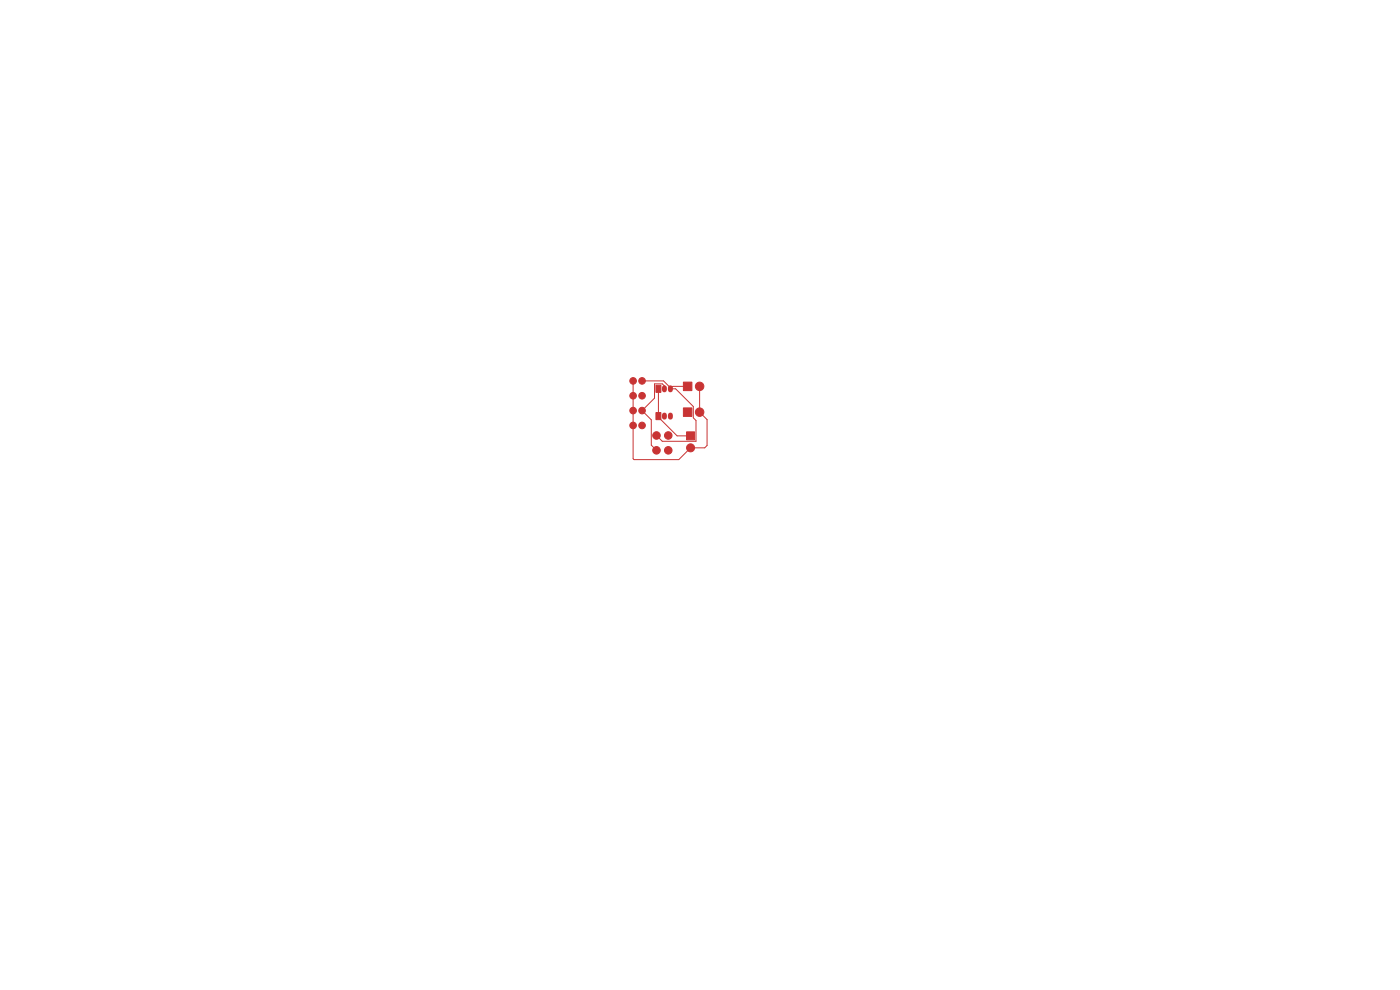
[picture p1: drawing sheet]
<svg xmlns="http://www.w3.org/2000/svg" width="297mm" height="210mm" viewBox="0 0 297 210" stroke-linecap="round" stroke-linejoin="round" font-family="sans-serif">
<g fill="#c83434" stroke="#c83434" stroke-width=".21">
<path d="M145.6 91.6h1.8v1.7h-1.8z"/>
<path d="M139.2 81.7h1v1.5h-1z"/>
<path d="M139.2 87.5h1v1.5h-1z"/>
<path d="M145 81.1h1.8v1.8h-1.8z"/>
<path d="M145 86.5h1.8v1.8h-1.8z"/>
<circle cx="146.5" cy="95" r=".85"/>
<circle cx="134.3" cy="80.8" r=".7"/>
<circle cx="136.2" cy="80.8" r=".7"/>
<circle cx="134.3" cy="83.9" r=".7"/>
<circle cx="136.2" cy="83.9" r=".7"/>
<circle cx="134.3" cy="90.2" r=".7"/>
<circle cx="136.2" cy="90.2" r=".7"/>
<circle cx="148.4" cy="82" r=".9"/>
<circle cx="139.3" cy="95.5" r=".8"/>
<circle cx="141.8" cy="95.5" r=".8"/>
<circle cx="134.3" cy="87.1" r=".7"/>
<circle cx="136.2" cy="87.1" r=".7"/>
<circle cx="139.3" cy="92.4" r=".8"/>
<circle cx="141.8" cy="92.4" r=".8"/>
<circle cx="148.4" cy="87.4" r=".9"/>
</g>
<path d="M140.9 82.3v.4M140.9 88v.5M142.2 82.3v.4M142.2 88v.5" fill="none" stroke="#c83434" stroke-width="1.1"/>
<path d="M134.3 80.8v16.5l.2 .2h9.5l2.5-2.5h3l.5-.5v-5.5l-1.6-1.6v-5.4M136.2 80.8h4.6l1.4 1.5v.2M139.7 82.5v6l3.9 4h2.9M140.9 82.5v-.6l-.4-.5h-1.6v3.1l-2.7 2.6 2 2v5.3l1.1 1.1M140.9 88.3v.2M142.2 82.5h1.1l3.8 3.7v2.4l.6 .6v4.4h-7.2l-1.2-1.2M145.9 82h-3.2l-.5 .5" fill="none" stroke="#c83434" stroke-width=".21"/>
</svg>
